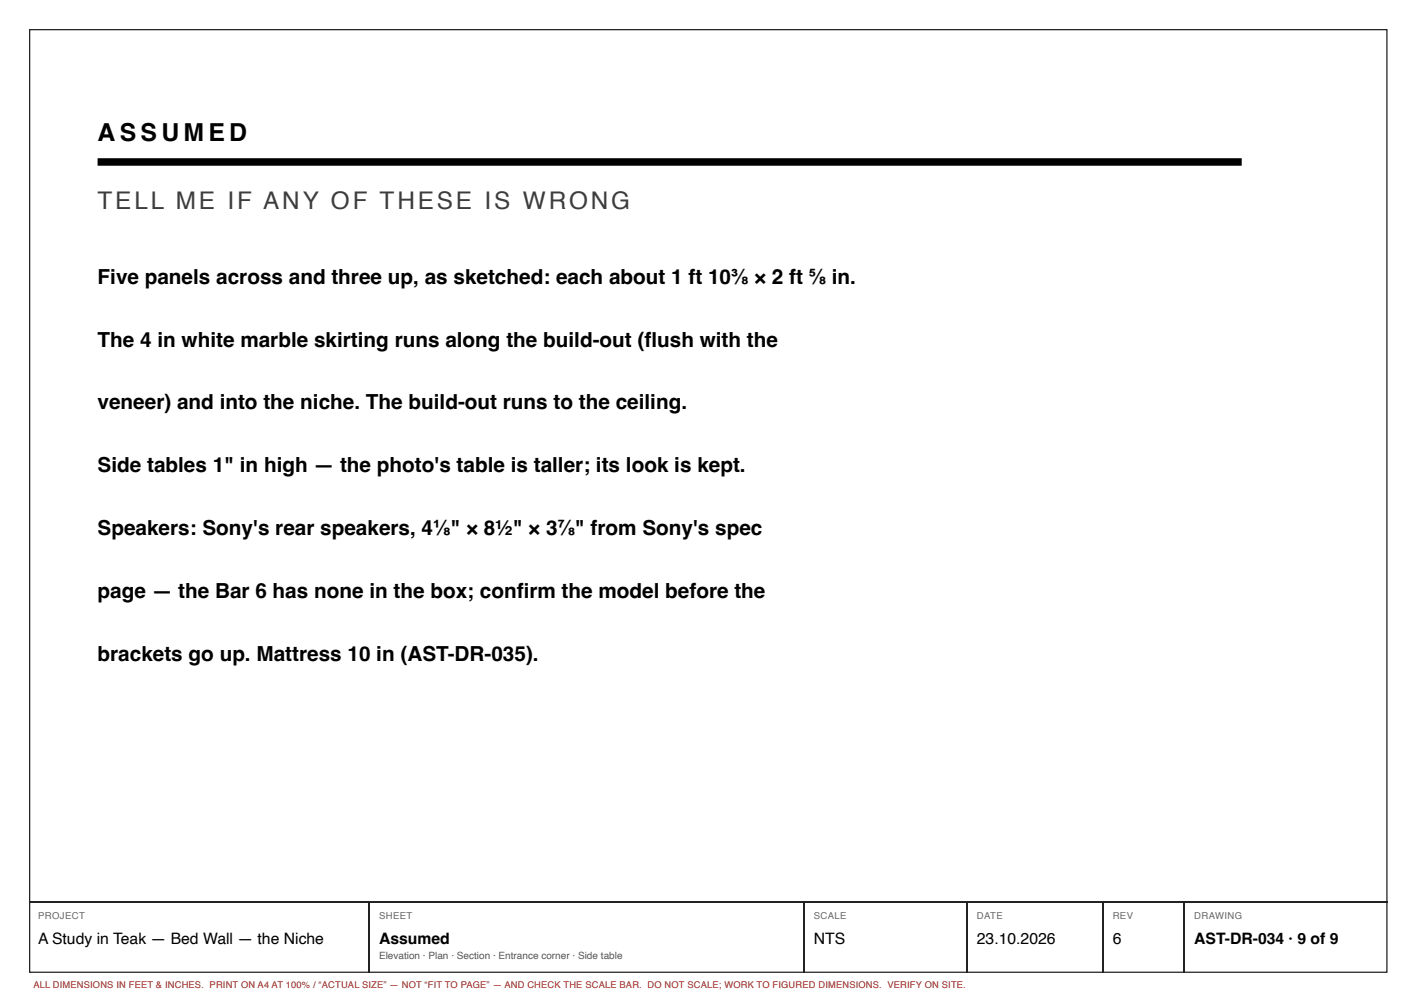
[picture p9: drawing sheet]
<svg xmlns="http://www.w3.org/2000/svg" width="297mm" height="210mm" viewBox="0 0 297 210" stroke-linecap="round" stroke-linejoin="round" font-family="sans-serif">
<defs><g id="words">
<text font-size="5.2" x="20.5" y="29.5">A S S U M E D</text>
<text font-size="5.1" fill="#3d3d3d" x="20.5" y="43.9">TELL ME IF ANY OF THESE IS WRONG</text>
<g font-size="4.3">
<text x="20.5" y="59.5">Five panels across and three up, as sketched: each about 1 ft 10⅜ × 2 ft ⅝ in.</text>
<text x="20.5" y="72.7">The 4 in white marble skirting runs along the build-out (fl ush with the</text>
<text x="20.5" y="85.9">veneer) and into the niche. The build-out runs to the ceiling.</text>
<text x="20.5" y="99.1">Side tables 1&quot; in high — the photo's table is taller; its look is kept.</text>
<text x="20.5" y="112.3">Speakers: Sony's rear speakers, 4⅛&quot; × 8½&quot; × 3⅞&quot; from Sony's spec</text>
<text x="20.5" y="125.5">page — the Bar 6 has none in the box; confi rm the model before the</text>
<text x="20.5" y="138.7">brackets go up. Mattress 10 in (AST-DR-035).</text>
</g>
<g font-size="3.3">
<text x="8" y="197.9">A Study in Teak — Bed Wall — the Niche</text>
<text x="79.5" y="197.9">Assumed</text>
<text x="170.7" y="197.9">NTS</text>
<text x="204.9" y="197.9">23.10.2026</text>
<text x="233.4" y="197.9">6</text>
<text x="250.5" y="197.9">AST-DR-034 · 9 of 9</text>
</g>
<text font-size="2.1" fill="#555" x="79.5" y="201.1">Elevation · Plan · Section · Entrance corner · Side table</text>
<g font-size="2" fill="#666">
<text x="8" y="192.6">PROJECT</text>
<text x="79.5" y="192.6">SHEET</text>
<text x="170.7" y="192.6">SCALE</text>
<text x="204.9" y="192.6">DATE</text>
<text x="233.4" y="192.6">REV</text>
<text x="250.5" y="192.6">DRAWING</text>
</g>
<text font-size="1.9" fill="#a51d17" x="7" y="207.2">ALL DIMENSIONS IN FEET &amp; INCHES. PRINT ON A4 AT 100% / “ACTUAL SIZE” — NOT “FIT TO PAGE” — AND CHECK THE SCALE BAR. DO NOT SCALE; WORK TO FIGURED DIMENSIONS. VERIFY ON SITE.</text>
</g></defs>
<path d="M6.2 6.2h284.7v197.7h-284.7zM6.1 189h284.9M77.4 189.2v14.8M168.7 189.2v14.8M202.8 189.2v14.8M231.4 189.2v14.8M248.3 189.2v14.8" fill="none" stroke="#222" stroke-width=".26"/>
<path d="M20.5 34h240" fill="none" stroke="#000" stroke-width="1.6" stroke-linecap="butt"/>
<use href="#words"/>
</svg>
